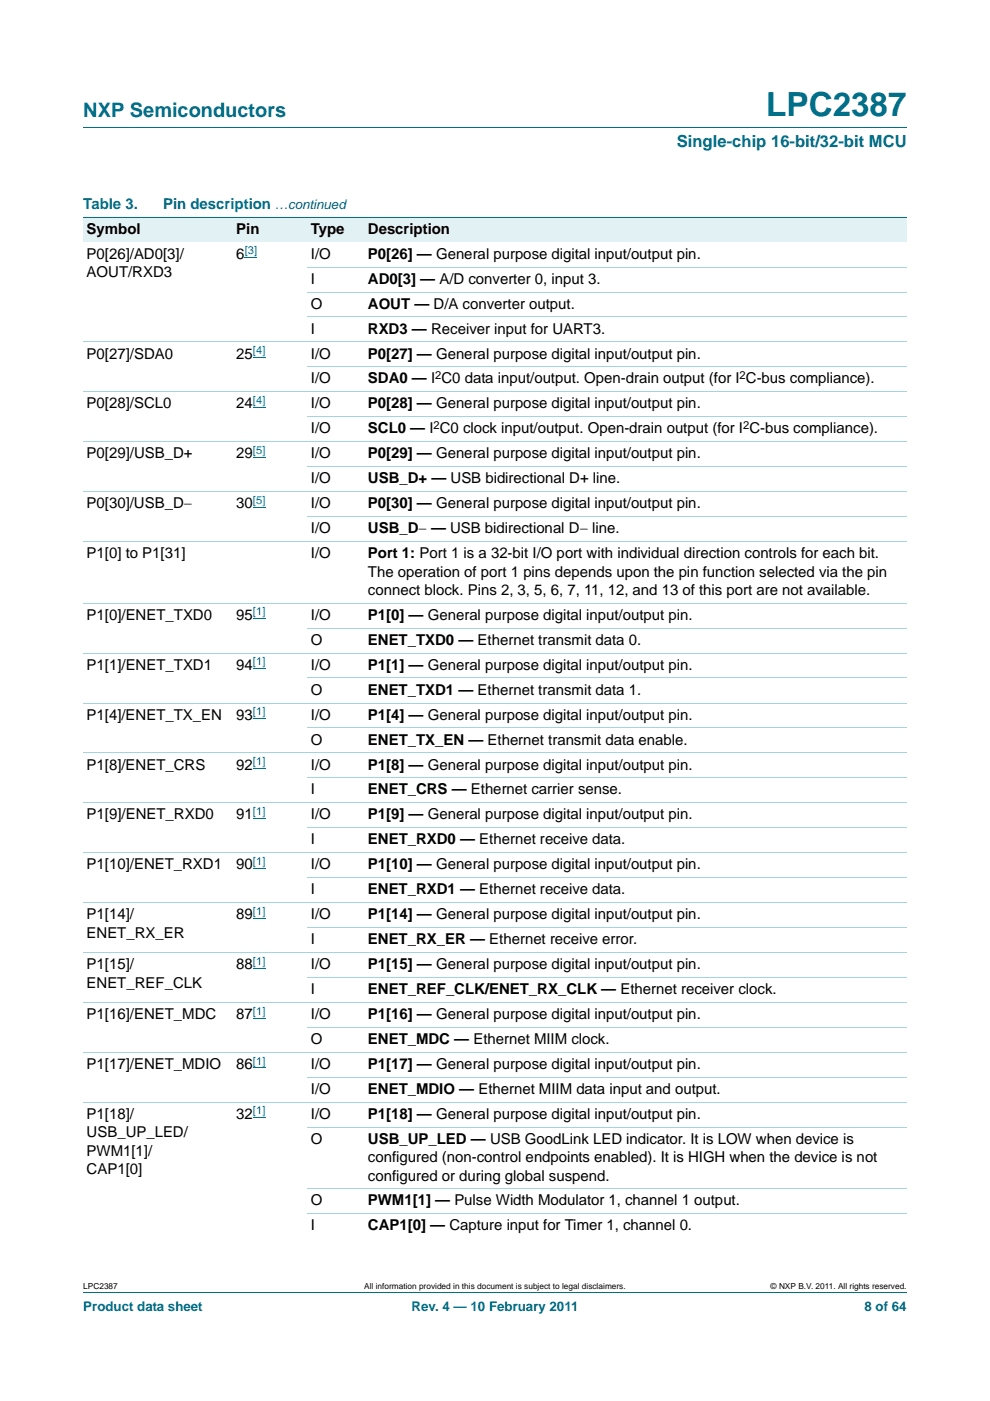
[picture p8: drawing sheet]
<svg xmlns="http://www.w3.org/2000/svg" width="210mm" height="297mm" viewBox="0 0 210 297" stroke-linecap="round" stroke-linejoin="round" font-family="sans-serif">
<defs><g id="words">
<text font-size="7" fill="#00708a" x="162.5" y="24.6">LPC2387</text>
<text font-size="4.2" fill="#00708a" x="17.7" y="24.9">NXP Semiconductors</text>
<text font-size="3.5" fill="#00708a" x="143.5" y="31.1">Single-chip 16-bit/32-bit MCU</text>
<g font-size="3.2" fill="#00708a">
<text x="17.7" y="44.3">Table 3.</text>
<text x="34.6" y="44.3">Pin description</text>
</g>
<g font-size="3.2">
<text x="18.4" y="49.6">Symbol</text>
<text x="50.1" y="49.6">Pin</text>
<text x="65.9" y="49.6">Type</text>
<text x="78" y="49.6">Description</text>
<text x="18.4" y="54.8">P0[26]/AD0[3]/</text>
<text x="18.4" y="58.7">AOUT/RXD3</text>
<text x="50.1" y="54.8">6</text>
<text x="65.9" y="54.8">I/O</text>
<text x="78" y="54.8">P0[26] — General purpose digital input/output pin.</text>
<text x="65.9" y="65.4">O</text>
<text x="65.9" y="60.1">I</text>
<text x="78" y="65.4">AOUT — D/A converter output.</text>
<text x="78" y="60.1">AD0[3] — A/D converter 0, input 3.</text>
<text x="65.9" y="70.7">I</text>
<text x="78" y="70.7">RXD3 — Receiver input for UART3.</text>
<text x="18.4" y="76">P0[27]/SDA0</text>
<text x="50.1" y="76">25</text>
<text x="65.9" y="76">I/O</text>
<text x="78" y="76">P0[27] — General purpose digital input/output pin.</text>
<text x="65.9" y="81.3">I/O</text>
<text x="78" y="81.3">SDA0 — I C0 data input/output. Open-drain output (for I C-bus compliance).</text>
<text x="18.4" y="86.6">P0[28]/SCL0</text>
<text x="50.1" y="86.6">24</text>
<text x="65.9" y="86.6">I/O</text>
<text x="78" y="86.6">P0[28] — General purpose digital input/output pin.</text>
<text x="65.9" y="91.9">I/O</text>
<text x="78" y="91.9">SCL0 — I C0 clock input/output. Open-drain output (for I C-bus compliance).</text>
<text x="18.4" y="97.2">P0[29]/USB_D+</text>
<text x="50.1" y="97.2">29</text>
<text x="65.9" y="97.2">I/O</text>
<text x="78" y="97.2">P0[29] — General purpose digital input/output pin.</text>
<text x="18.4" y="107.8">P0[30]/USB_D−</text>
<text x="50.1" y="107.8">30</text>
<text x="65.9" y="102.5">I/O</text>
<text x="65.9" y="107.8">I/O</text>
<text x="78" y="102.5">USB_D+ — USB bidirectional D+ line.</text>
<text x="78" y="107.8">P0[30] — General purpose digital input/output pin.</text>
<text x="65.9" y="113.1">I/O</text>
<text x="78" y="113.1">USB_D− — USB bidirectional D− line.</text>
<text x="18.4" y="118.3">P1[0] to P1[31]</text>
<text x="65.9" y="118.3">I/O</text>
<text x="78" y="118.3">Port 1: Port 1 is a 32-bit I/O port with individual direction controls for each bit.</text>
<text x="78" y="122.2">The operation of port 1 pins depends upon the pin function selected via the pin</text>
<text x="18.4" y="131.4">P1[0]/ENET_TXD0</text>
<text x="50.1" y="131.4">95</text>
<text x="65.9" y="131.4">I/O</text>
<text x="78" y="126.1">connect block. Pins 2, 3, 5, 6, 7, 11, 12, and 13 of this port are not available.</text>
<text x="78" y="131.4">P1[0] — General purpose digital input/output pin.</text>
<text x="65.9" y="136.7">O</text>
<text x="78" y="136.7">ENET_TXD0 — Ethernet transmit data 0.</text>
<text x="18.4" y="142">P1[1]/ENET_TXD1</text>
<text x="50.1" y="142">94</text>
<text x="65.9" y="142">I/O</text>
<text x="78" y="142">P1[1] — General purpose digital input/output pin.</text>
<text x="65.9" y="147.3">O</text>
<text x="78" y="147.3">ENET_TXD1 — Ethernet transmit data 1.</text>
<text x="18.4" y="152.6">P1[4]/ENET_TX_EN</text>
<text x="50.1" y="152.6">93</text>
<text x="65.9" y="152.6">I/O</text>
<text x="78" y="152.6">P1[4] — General purpose digital input/output pin.</text>
<text x="65.9" y="157.9">O</text>
<text x="78" y="157.9">ENET_TX_EN — Ethernet transmit data enable.</text>
<text x="18.4" y="163.2">P1[8]/ENET_CRS</text>
<text x="50.1" y="163.2">92</text>
<text x="65.9" y="163.2">I/O</text>
<text x="78" y="163.2">P1[8] — General purpose digital input/output pin.</text>
<text x="18.4" y="173.7">P1[9]/ENET_RXD0</text>
<text x="50.1" y="173.7">91</text>
<text x="65.9" y="168.4">I</text>
<text x="65.9" y="173.7">I/O</text>
<text x="78" y="168.4">ENET_CRS — Ethernet carrier sense.</text>
<text x="78" y="173.7">P1[9] — General purpose digital input/output pin.</text>
<text x="65.9" y="179">I</text>
<text x="78" y="179">ENET_RXD0 — Ethernet receive data.</text>
<text x="18.4" y="184.3">P1[10]/ENET_RXD1</text>
<text x="50.1" y="184.3">90</text>
<text x="65.9" y="184.3">I/O</text>
<text x="78" y="184.3">P1[10] — General purpose digital input/output pin.</text>
<text x="65.9" y="189.6">I</text>
<text x="78" y="189.6">ENET_RXD1 — Ethernet receive data.</text>
<text x="18.4" y="194.9">P1[14]/</text>
<text x="50.1" y="194.9">89</text>
<text x="65.9" y="194.9">I/O</text>
<text x="78" y="194.9">P1[14] — General purpose digital input/output pin.</text>
<text x="18.4" y="198.8">ENET_RX_ER</text>
<text x="65.9" y="200.2">I</text>
<text x="78" y="200.2">ENET_RX_ER — Ethernet receive error.</text>
<text x="18.4" y="205.5">P1[15]/</text>
<text x="18.4" y="209.4">ENET_REF_CLK</text>
<text x="50.1" y="205.5">88</text>
<text x="65.9" y="205.5">I/O</text>
<text x="78" y="205.5">P1[15] — General purpose digital input/output pin.</text>
<text x="65.9" y="210.8">I</text>
<text x="78" y="210.8">ENET_REF_CLK/ENET_RX_CLK — Ethernet receiver clock.</text>
<text x="18.4" y="216.1">P1[16]/ENET_MDC</text>
<text x="50.1" y="216.1">87</text>
<text x="65.9" y="221.4">O</text>
<text x="65.9" y="216.1">I/O</text>
<text x="78" y="221.4">ENET_MDC — Ethernet MIIM clock.</text>
<text x="78" y="216.1">P1[16] — General purpose digital input/output pin.</text>
<text x="18.4" y="226.7">P1[17]/ENET_MDIO</text>
<text x="50.1" y="226.7">86</text>
<text x="65.9" y="226.7">I/O</text>
<text x="78" y="226.7">P1[17] — General purpose digital input/output pin.</text>
<text x="65.9" y="231.9">I/O</text>
<text x="78" y="231.9">ENET_MDIO — Ethernet MIIM data input and output.</text>
<text x="18.4" y="237.2">P1[18]/</text>
<text x="50.1" y="237.2">32</text>
<text x="65.9" y="237.2">I/O</text>
<text x="78" y="237.2">P1[18] — General purpose digital input/output pin.</text>
<text x="18.4" y="241.1">USB_UP_LED/</text>
<text x="18.4" y="245">PWM1[1]/</text>
<text x="65.9" y="242.5">O</text>
<text x="78" y="242.5">USB_UP_LED — USB GoodLink LED indicator. It is LOW when device is</text>
<text x="18.4" y="248.9">CAP1[0]</text>
<text x="78" y="246.4">configured (non-control endpoints enabled). It is HIGH when the device is not</text>
<text x="78" y="250.3">configured or during global suspend.</text>
<text x="65.9" y="255.6">O</text>
<text x="78" y="255.6">PWM1[1] — Pulse Width Modulator 1, channel 1 output.</text>
<text x="65.9" y="260.9">I</text>
<text x="78" y="260.9">CAP1[0] — Capture input for Timer 1, channel 0.</text>
</g>
<g font-size="2.8" fill="#00708a">
<text x="58.3" y="44.3">…continued</text>
<text x="17.7" y="277.9">Product data sheet</text>
<text x="87.3" y="277.9">Rev. 4 — 10 February 2011</text>
<text x="183.4" y="277.9">8 of 64</text>
</g>
<g font-size="2.4" fill="#00f">
<text x="51.9" y="53.9">[3]</text>
<text x="53.7" y="75.1">[4]</text>
<text x="53.7" y="85.6">[4]</text>
<text x="53.7" y="96.2">[5]</text>
<text x="53.7" y="106.8">[5]</text>
<text x="53.7" y="130.5">[1]</text>
<text x="53.7" y="141">[1]</text>
<text x="53.7" y="151.6">[1]</text>
<text x="53.7" y="162.2">[1]</text>
<text x="53.7" y="172.8">[1]</text>
<text x="53.7" y="183.4">[1]</text>
<text x="53.7" y="194">[1]</text>
<text x="53.7" y="204.5">[1]</text>
<text x="53.7" y="215.1">[1]</text>
<text x="53.7" y="225.7">[1]</text>
<text x="53.7" y="236.3">[1]</text>
</g>
<g font-size="2.4">
<text x="92.3" y="80.3">2</text>
<text x="156.9" y="80.3">2</text>
<text x="92" y="90.9">2</text>
<text x="157.6" y="90.9">2</text>
</g>
<g font-size="1.8">
<text x="17.7" y="273.3">LPC2387</text>
<text x="77.2" y="273.3">All information provided in this document is subject to legal disclaimers.</text>
<text x="163.5" y="273.3">© NXP B.V. 2011. All rights reserved.</text>
</g>
</g></defs>
<path d="M17.7 27h174.6M17.7 273.9h174.6" fill="none" stroke="#00708a" stroke-width=".21"/>
<g fill="none" stroke="#00f" stroke-width=".21">
<path d="M51.9 54.6h2.6M53.7 75.8h2.6M53.7 86.4h2.6M53.7 96.9h2.6M53.7 107.5h2.6M53.7 131.1h2.6M53.7 141.7h2.6M53.7 152.3h2.6M53.7 162.9h2.6M53.7 173.5h2.6M53.7 184.1h2.6M53.7 194.7h2.6"/>
<path d="M53.7 205.3h2.6M53.7 215.8h2.6M53.7 226.4h2.6M53.7 237h2.6"/>
</g>
<g fill="#e2f1f4">
<path d="M17.7 46h31.7v5.3h-31.7z"/>
<path d="M49.4 46h15.8v5.3h-15.8z"/>
<path d="M65.2 46h12.1v5.3h-12.1z"/>
<path d="M77.3 46h115v5.3h-115z"/>
</g>
<path d="M17.7 46h174.6" fill="none" stroke="#00708a" stroke-width=".21"/>
<g fill="none" stroke="#a5d5dc" stroke-width=".21">
<path d="M65.2 56.6h127.1M17.7 72.5h174.6M65.2 61.9h127.1M65.2 67.2h127.1M65.2 77.8h127.1M17.7 83.1h174.6M17.7 93.7h174.6M65.2 88.4h127.1M65.2 99h127.1M17.7 104.2h174.6M17.7 114.8h174.6M65.2 109.5h127.1"/>
<path d="M17.7 127.9h174.6M17.7 138.5h174.6M65.2 133.2h127.1M17.7 149.1h174.6M17.7 159.6h174.6M65.2 143.7h127.1M65.2 154.3h127.1M17.7 170.2h174.6M65.2 164.9h127.1M65.2 175.5h127.1M17.7 180.8h174.6M17.7 191.4h174.6"/>
<path d="M65.2 186.1h127.1M65.2 196.7h127.1M17.7 202h174.6M17.7 212.6h174.6M65.2 207.3h127.1M65.2 217.8h127.1M17.7 223.1h174.6M17.7 233.7h174.6M65.2 228.4h127.1M65.2 239h127.1M65.2 252.1h127.1M65.2 257.3h127.1"/>
</g>
<use href="#words"/>
</svg>
